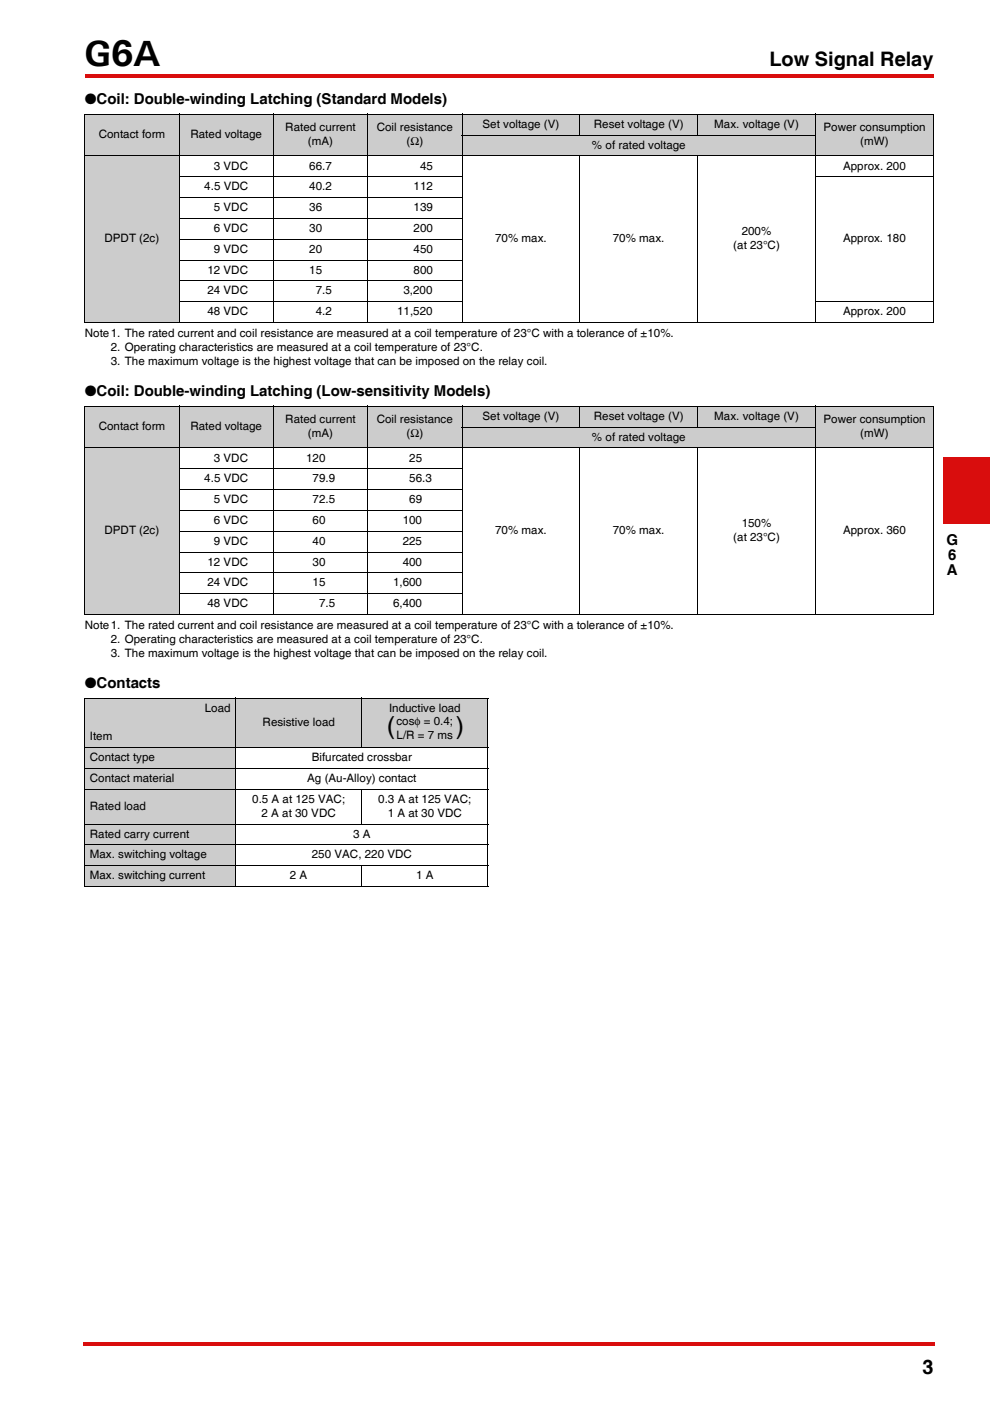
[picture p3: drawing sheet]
<svg xmlns="http://www.w3.org/2000/svg" width="210mm" height="297mm" viewBox="0 0 210 297" stroke-linecap="round" stroke-linejoin="round" font-family="sans-serif">
<defs><g id="words">
<text font-size="7.4" x="18" y="13.9">G6A</text>
<g font-size="5.3">
<text x="82" y="155.7">(</text>
<text x="96.7" y="155.7">)</text>
</g>
<g font-size="4.2">
<text x="163.2" y="13.9">Low Signal Relay</text>
<text x="195.6" y="291.3">3</text>
</g>
<g font-size="3.2">
<text x="18" y="22.1">●Coil: Double-winding Latching (Standard Models)</text>
<text x="18" y="84">●Coil: Double-winding Latching (Low-sensitivity Models)</text>
<text x="200.8" y="115.6">G</text>
<text x="201.1" y="118.8">6</text>
<text x="200.9" y="122">A</text>
<text x="18" y="145.9">●Contacts</text>
</g>
<g font-size="2.5">
<text x="20.9" y="29.3">Contact form</text>
<text x="40.4" y="29.3">Rated voltage</text>
<text x="60.5" y="27.8">Rated current</text>
<text x="79.9" y="27.8">Coil resistance</text>
<text x="102.3" y="27.1">Set voltage (V)</text>
<text x="126" y="27.1">Reset voltage (V)</text>
<text x="151.5" y="27.1">Max. voltage (V)</text>
<text x="174.7" y="27.8">Power consumption</text>
<text x="45.4" y="35.9">3 VDC</text>
<text x="65.3" y="30.8">(mA)</text>
<text x="65.6" y="35.9">66.7</text>
<text x="86.2" y="30.8">(Ω)</text>
<text x="89.1" y="35.9">45</text>
<text x="125.6" y="31.5">% of rated voltage</text>
<text x="178.8" y="35.9">Approx. 200</text>
<text x="182.5" y="30.8">(mW)</text>
<text x="43.3" y="40.4">4.5 VDC</text>
<text x="65.6" y="40.4">40.2</text>
<text x="87.7" y="40.4">112</text>
<text x="45.4" y="44.8">5 VDC</text>
<text x="65.6" y="44.8">36</text>
<text x="87.7" y="44.8">139</text>
<text x="22.2" y="51.4">DPDT (2c)</text>
<text x="45.4" y="49.2">6 VDC</text>
<text x="45.4" y="53.6">9 VDC</text>
<text x="65.6" y="49.2">30</text>
<text x="65.6" y="53.6">20</text>
<text x="87.7" y="49.2">200</text>
<text x="87.7" y="53.6">450</text>
<text x="105" y="51.4">70% max.</text>
<text x="130" y="51.4">70% max.</text>
<text x="155.5" y="52.9">(at 23°C)</text>
<text x="157.3" y="49.9">200%</text>
<text x="178.8" y="51.4">Approx. 180</text>
<text x="44" y="58">12 VDC</text>
<text x="65.6" y="58">15</text>
<text x="87.7" y="58">800</text>
<text x="44" y="62.4">24 VDC</text>
<text x="67" y="62.4">7.5</text>
<text x="85.6" y="62.4">3,200</text>
<text x="18" y="71.4">Note1. The rated current and coil resistance are measured at a coil temperature of 23°C with a tolerance of ±10%.</text>
<text x="44" y="66.8">48 VDC</text>
<text x="67" y="66.8">4.2</text>
<text x="84.2" y="66.8">11,520</text>
<text x="178.8" y="66.8">Approx. 200</text>
<text x="23.5" y="74.4">2. Operating characteristics are measured at a coil temperature of 23°C.</text>
<text x="23.5" y="77.4">3. The maximum voltage is the highest voltage that can be imposed on the relay coil.</text>
<text x="60.5" y="89.7">Rated current</text>
<text x="79.9" y="89.7">Coil resistance</text>
<text x="102.3" y="89">Set voltage (V)</text>
<text x="126" y="89">Reset voltage (V)</text>
<text x="151.5" y="89">Max. voltage (V)</text>
<text x="174.7" y="89.7">Power consumption</text>
<text x="20.9" y="91.2">Contact form</text>
<text x="40.4" y="91.2">Rated voltage</text>
<text x="65.3" y="92.8">(mA)</text>
<text x="86.2" y="92.8">(Ω)</text>
<text x="125.6" y="93.5">% of rated voltage</text>
<text x="182.5" y="92.8">(mW)</text>
<text x="45.4" y="97.9">3 VDC</text>
<text x="64.9" y="97.9">120</text>
<text x="86.8" y="97.9">25</text>
<text x="43.3" y="102.3">4.5 VDC</text>
<text x="45.4" y="106.7">5 VDC</text>
<text x="66.3" y="102.3">79.9</text>
<text x="66.3" y="106.7">72.5</text>
<text x="86.8" y="102.3">56.3</text>
<text x="86.8" y="106.7">69</text>
<text x="22.2" y="113.3">DPDT (2c)</text>
<text x="45.4" y="111.1">6 VDC</text>
<text x="66.3" y="111.1">60</text>
<text x="85.4" y="111.1">100</text>
<text x="105" y="113.3">70% max.</text>
<text x="130" y="113.3">70% max.</text>
<text x="157.3" y="111.8">150%</text>
<text x="178.8" y="113.3">Approx. 360</text>
<text x="44" y="119.9">12 VDC</text>
<text x="45.4" y="115.5">9 VDC</text>
<text x="66.3" y="115.5">40</text>
<text x="66.3" y="119.9">30</text>
<text x="85.4" y="115.5">225</text>
<text x="85.4" y="119.9">400</text>
<text x="155.5" y="114.8">(at 23°C)</text>
<text x="44" y="124.3">24 VDC</text>
<text x="66.3" y="124.3">15</text>
<text x="83.4" y="124.3">1,600</text>
<text x="44" y="128.7">48 VDC</text>
<text x="67.7" y="128.7">7.5</text>
<text x="83.4" y="128.7">6,400</text>
<text x="18" y="133.3">Note1. The rated current and coil resistance are measured at a coil temperature of 23°C with a tolerance of ±10%.</text>
<text x="23.5" y="136.3">2. Operating characteristics are measured at a coil temperature of 23°C.</text>
<text x="23.5" y="139.3">3. The maximum voltage is the highest voltage that can be imposed on the relay coil.</text>
<text x="43.4" y="151">Load</text>
<text x="55.7" y="153.9">Resistive load</text>
<text x="82.5" y="151">Inductive load</text>
<text x="84.1" y="153.8">cosφ = 0.4;</text>
<text x="19" y="161.4">Contact type</text>
<text x="19.1" y="157">Item</text>
<text x="66.1" y="161.4">Bifurcated crossbar</text>
<text x="84.1" y="156.8">L/R = 7 ms</text>
<text x="19" y="165.8">Contact material</text>
<text x="65.2" y="165.8">Ag (Au-Alloy) contact</text>
<text x="19" y="171.7">Rated load</text>
<text x="53.5" y="170.2">0.5 A at 125 VAC;</text>
<text x="55.5" y="173.2">2 A at 30 VDC</text>
<text x="80.2" y="170.2">0.3 A at 125 VAC;</text>
<text x="82.2" y="173.2">1 A at 30 VDC</text>
<text x="19" y="177.6">Rated carry current</text>
<text x="74.9" y="177.6">3 A</text>
<text x="19" y="182">Max. switching voltage</text>
<text x="66.1" y="182">250 VAC, 220 VDC</text>
<text x="19" y="186.4">Max. switching current</text>
<text x="61.5" y="186.4">2 A</text>
<text x="88.2" y="186.4">1 A</text>
</g>
</g></defs>
<g fill="#d90d0d">
<path d="M18 15.7h180v.7h-180z"/>
<path d="M17.7 284.7h.3v.7h-.3z"/>
<path d="M18 284.7h180.3v.7h-180.3z"/>
<path d="M200 97h9.9v14h-9.9z"/>
</g>
<g fill="#ccc">
<path d="M18 24.2h20v8.9h-20z"/>
<path d="M38 24.2h20v8.9h-20z"/>
<path d="M58 24.2h20v8.9h-20z"/>
<path d="M78 24.2h20v8.9h-20z"/>
<path d="M98 24.2h25v4.5h-25z"/>
<path d="M123 24.2h25v4.5h-25z"/>
<path d="M148 24.2h25v4.5h-25z"/>
<path d="M173 24.2h25v8.9h-25z"/>
<path d="M98 28.7h75v4.4h-75z"/>
<path d="M18 33.1h20v35.2h-20z"/>
<path d="M18 86.1h20v8.9h-20z"/>
<path d="M38 86.1h20v8.9h-20z"/>
<path d="M58 86.1h20v8.9h-20z"/>
<path d="M78 86.1h20v8.9h-20z"/>
<path d="M98 86.1h25v4.5h-25z"/>
<path d="M123 86.1h25v4.5h-25z"/>
<path d="M148 86.1h25v4.5h-25z"/>
<path d="M173 86.1h25v8.9h-25z"/>
<path d="M98 90.6h75v4.4h-75z"/>
<path d="M18 95h20v35.3h-20z"/>
<path d="M18 148.1h32v10.4h-32z"/>
<path d="M50 148.1h26.7v10.4h-26.7z"/>
<path d="M76.7 148.1h26.8v10.4h-26.8z"/>
<path d="M18 158.5h32v4.4h-32z"/>
<path d="M18 162.9h32v4.4h-32z"/>
<path d="M18 167.3h32v7.4h-32z"/>
<path d="M18 174.7h32v4.4h-32z"/>
<path d="M18 179.1h32v4.4h-32z"/>
<path d="M18 183.5h32v4.4h-32z"/>
</g>
<g fill="none" stroke="#000" stroke-width=".21">
<path d="M17.9 24.2h180.2M17.9 33.1h180.2M18 24.3v43.9M37.9 37.5h60.1M38 24.1v44.4M58 24.1v44.4M78 24.1v44.4M97.9 28.7h75.1M98 24.1v44.4M123 24.1v4.6M123 33v35.5M148 24.1v4.6"/>
<path d="M148 33v35.5M172.9 37.5h25.2M173 24.1v44.4M198 24.3v43.9M37.9 41.9h60.1M37.9 46.3h60.1M37.9 50.7h60.1M37.9 55.1h60.1M37.9 59.5h60.1M17.9 68.3h180.2M37.9 63.9h60.1M172.9 63.9h25.2"/>
<path d="M17.9 86.1h180.2M17.9 95h180.2M18 86.3v43.9M37.9 99.4h60.1M38 86v44.4M58 86v44.4M78 86v44.4M97.9 90.6h75.1M98 86v44.4M123 86v4.6M123 94.9v35.5M148 86v4.6"/>
<path d="M148 94.9v35.5M173 86v44.4M198 86.3v43.9M37.9 103.8h60.1M37.9 108.2h60.1M37.9 112.6h60.1M37.9 117h60.1M17.9 130.3h180.2M37.9 121.4h60.1M37.9 125.9h60.1M17.9 148.1h85.7M17.9 158.5h85.7"/>
<path d="M18 148.2v39.6M50 148v40M76.7 148v10.6M103.5 148.2v39.6M17.9 162.9h85.7M17.9 167.3h85.7M17.9 174.7h85.7M17.9 179.1h85.7M76.7 167.2v7.6M17.9 183.5h85.7M17.9 187.9h85.7M76.7 183.5v4.5"/>
</g>
<use href="#words"/>
</svg>
